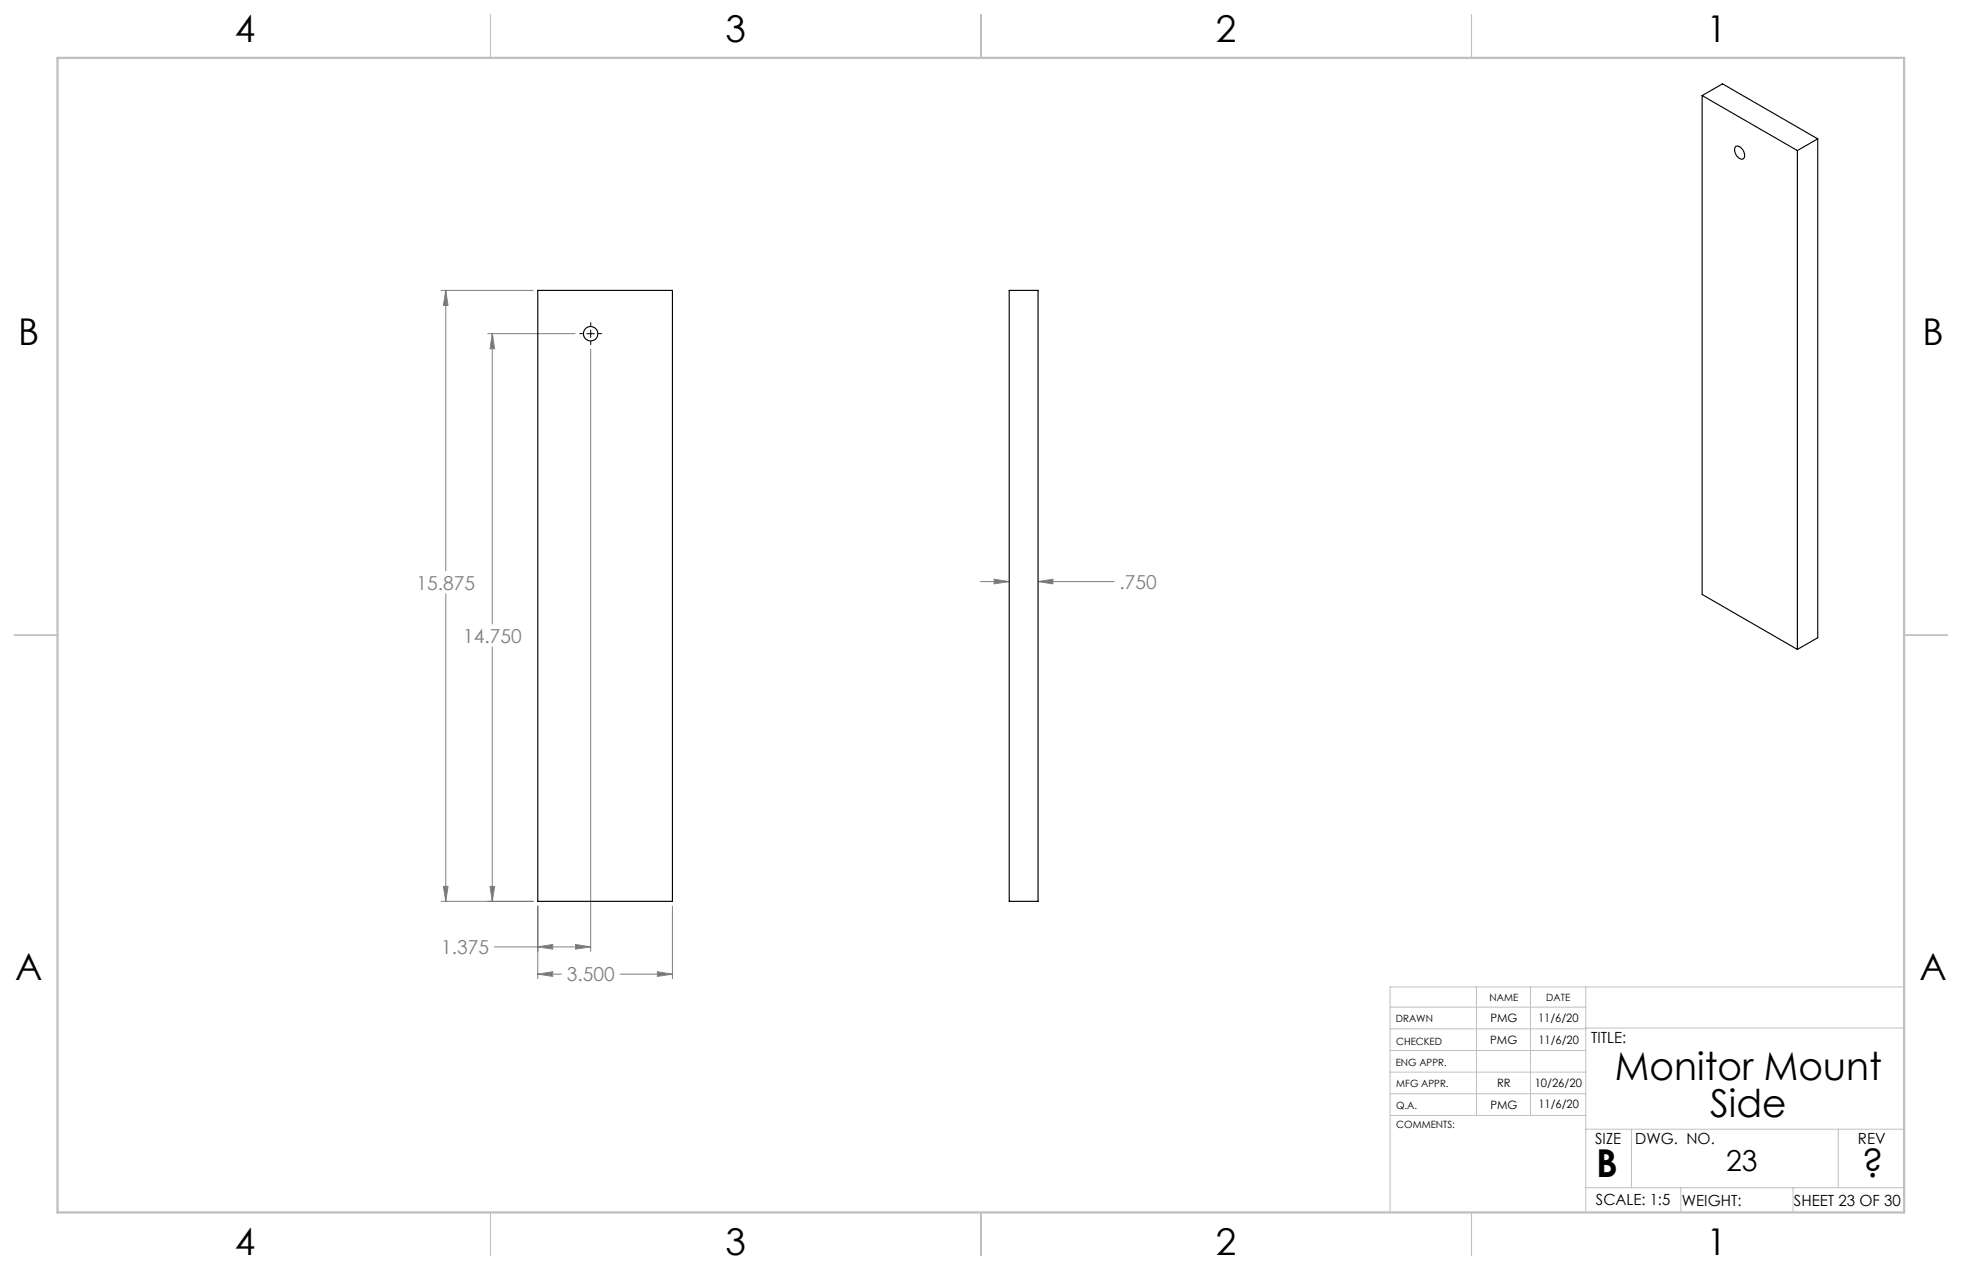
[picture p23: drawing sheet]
<svg xmlns="http://www.w3.org/2000/svg" width="432mm" height="279mm" viewBox="0 0 432 279" stroke-linecap="round" stroke-linejoin="round" font-family="sans-serif">
<defs><g id="words">
<g font-size="8.5">
<text x="355.4" y="237.7">Monitor Mount</text>
<text x="376.4" y="245.8">Side</text>
<text x="351.3" y="259">B</text>
<text x="409.8" y="258.9">?</text>
</g>
<g font-size="8.1">
<text x="51.7" y="9.3">4</text>
<text x="159.7" y="9.3">3</text>
<text x="267.6" y="9.3">2</text>
<text x="375.6" y="9.3">1</text>
<text x="4" y="76">B</text>
<text x="423.1" y="76">B</text>
<text x="3.3" y="215.7">A</text>
<text x="422.4" y="215.7">A</text>
<text x="51.7" y="276">4</text>
<text x="159.7" y="276">3</text>
<text x="267.6" y="276">2</text>
<text x="375.6" y="276">1</text>
</g>
<text font-size="6.3" x="379.9" y="257.6">23</text>
<g font-size="4.2" fill="#808080">
<text x="91.7" y="129.7">15.875</text>
<text x="246.4" y="129.5">.750</text>
<text x="101.9" y="141.4">14.750</text>
<text x="97.1" y="209.9">1.375</text>
<text x="124.8" y="215.9">3.500</text>
</g>
<g font-size="3.4">
<text x="350.2" y="229.5">TITLE:</text>
<text x="351.1" y="251.6">SIZE</text>
<text x="359.9" y="251.6">DWG. NO.</text>
<text x="408.9" y="251.7">REV</text>
<text x="351.2" y="265.2">SCALE: 1:5</text>
<text x="370.1" y="265.3">WEIGHT:</text>
<text x="394.8" y="265.3">SHEET 23 OF 30</text>
</g>
<g font-size="2.5">
<text x="328" y="224.8">PMG</text>
<text x="338.5" y="224.9">11/6/20</text>
<text x="328" y="229.6">PMG</text>
<text x="338.6" y="229.7">11/6/20</text>
<text x="329.5" y="239.1">RR</text>
<text x="337.8" y="239.1">10/26/20</text>
<text x="328" y="243.9">PMG</text>
<text x="338.6" y="243.8">11/6/20</text>
</g>
<g font-size="2.2">
<text x="327.8" y="220.1">NAME</text>
<text x="340.3" y="220.2">DATE</text>
<text x="307.2" y="224.9">DRAWN</text>
<text x="307.3" y="229.8">CHECKED</text>
<text x="307.2" y="234.5">ENG APPR.</text>
<text x="307.3" y="239.2">MFG APPR.</text>
<text x="307.3" y="243.9">Q.A.</text>
<text x="307.3" y="248.1">COMMENTS:</text>
</g>
</g></defs>
<g fill="none" stroke="#808080" stroke-width=".22">
<path d="M97.1 63.9h20.2M98.1 63.9l.5 3.3h-1zM98.1 63.9v61.7M107.4 73.4h19.2M108.3 73.4l.6 3.3h-1.1zM108.3 73.4v63.9M130 76.8v132.5M98.1 130.6v67.7M215.8 128h6.3M218.8 127.4l3.3 .6-3.3 .4zM228.5 128l3.2-.6v1zM228.5 128h16.7"/>
<path d="M108.3 142.3v56M97.1 198.3h20.2M97.6 195h1l-.5 3.3zM107.8 195h1.1l-.6 3.3zM118.4 199.3v16M148 199.3v16M108.8 208.3h21.2M118.4 214.3l3.2-.5v1zM118.4 208.3l3.2-.5v1zM118.4 214.3h5.2M126.7 207.8l3.3 .5-3.3 .5zM136.5 214.3h11.5"/>
<path d="M144.7 213.8l3.3 .5-3.3 .5z"/>
</g>
<path d="M128.3 73.4h-.7M130 71.7v-.7M130 75.1v.7M131.7 73.4h.7" fill="none" stroke="#000" stroke-width=".22" stroke-dasharray="15.2 1.3 1.3 1.3"/>
<path d="M129.2 73.4h1.6M130 72.6v1.7" fill="none" stroke="#000" stroke-width=".22"/>
<g fill="none" stroke="#c0c0c0" stroke-width=".22">
<path d="M324.9 217.1v28.3M336.8 217.1v28.3M349 217.1v49.6M419.1 217.1h-113.2v49.6M305.9 231.1h43.1M305.9 226.3h43.1M305.9 221.6h43.1M305.9 235.9h43.1M349 226.2h70.1M305.9 240.6h43.1M306 245.4h43M349 248.4h70.1"/>
<path d="M359.1 248.4v12.9M404.6 248.4v12.9M349 261.3h70.1M369.9 261.3v5.4M394.6 261.3v5.4"/>
</g>
<path d="M108 3.2v9.5M215.9 3.2v9.5M323.8 3.2v9.5M3.1 139.7h9.6M419.1 139.7h9.5M108 266.7v9.6M215.9 266.7v9.6M323.8 266.7v9.6" fill="none" stroke="#c0c0c0" stroke-width=".25"/>
<path d="M12.7 12.7h406.4v254h-406.4z" fill="none" stroke="#c0c0c0" stroke-width=".5"/>
<path d="M118.4 214.3l3.2-.5v1zM144.7 213.8l3.3 .5-3.3 .5zM118.4 208.3l3.2-.5v1zM126.7 207.8l3.3 .5-3.3 .5zM107.8 195h1.1l-.6 3.3zM108.3 73.4l.6 3.3h-1.1zM98.1 63.9l.5 3.3h-1zM97.6 195h1l-.5 3.3zM218.8 127.4l3.3 .6-3.3 .4zM228.5 128l3.2-.6v1z" fill="#808080"/>
<g fill="none" stroke="#000" stroke-width=".25">
<path d="M374.6 21l21 12.1M374.6 21l4.5-2.5 21 12.1M374.6 21v109.8l21 12.1M382 32.2a1.77 1.77 0 0 1 2 1.8 .78 .78 0 0 1-.5 1 .78 .78 0 0 1-1-.4 1.83 1.83 0 0 1-.5-2.4zM395.6 33.1v109.8M400.1 30.6l-4.5 2.5M400.1 30.6v109.7l-4.5 2.6M118.4 63.9h29.6v134.4h-29.6zM222.1 63.9h6.4v134.4h-6.4z"/>
<circle cx="130" cy="73.4" r="1.59"/>
</g>
<use href="#words"/>
</svg>
